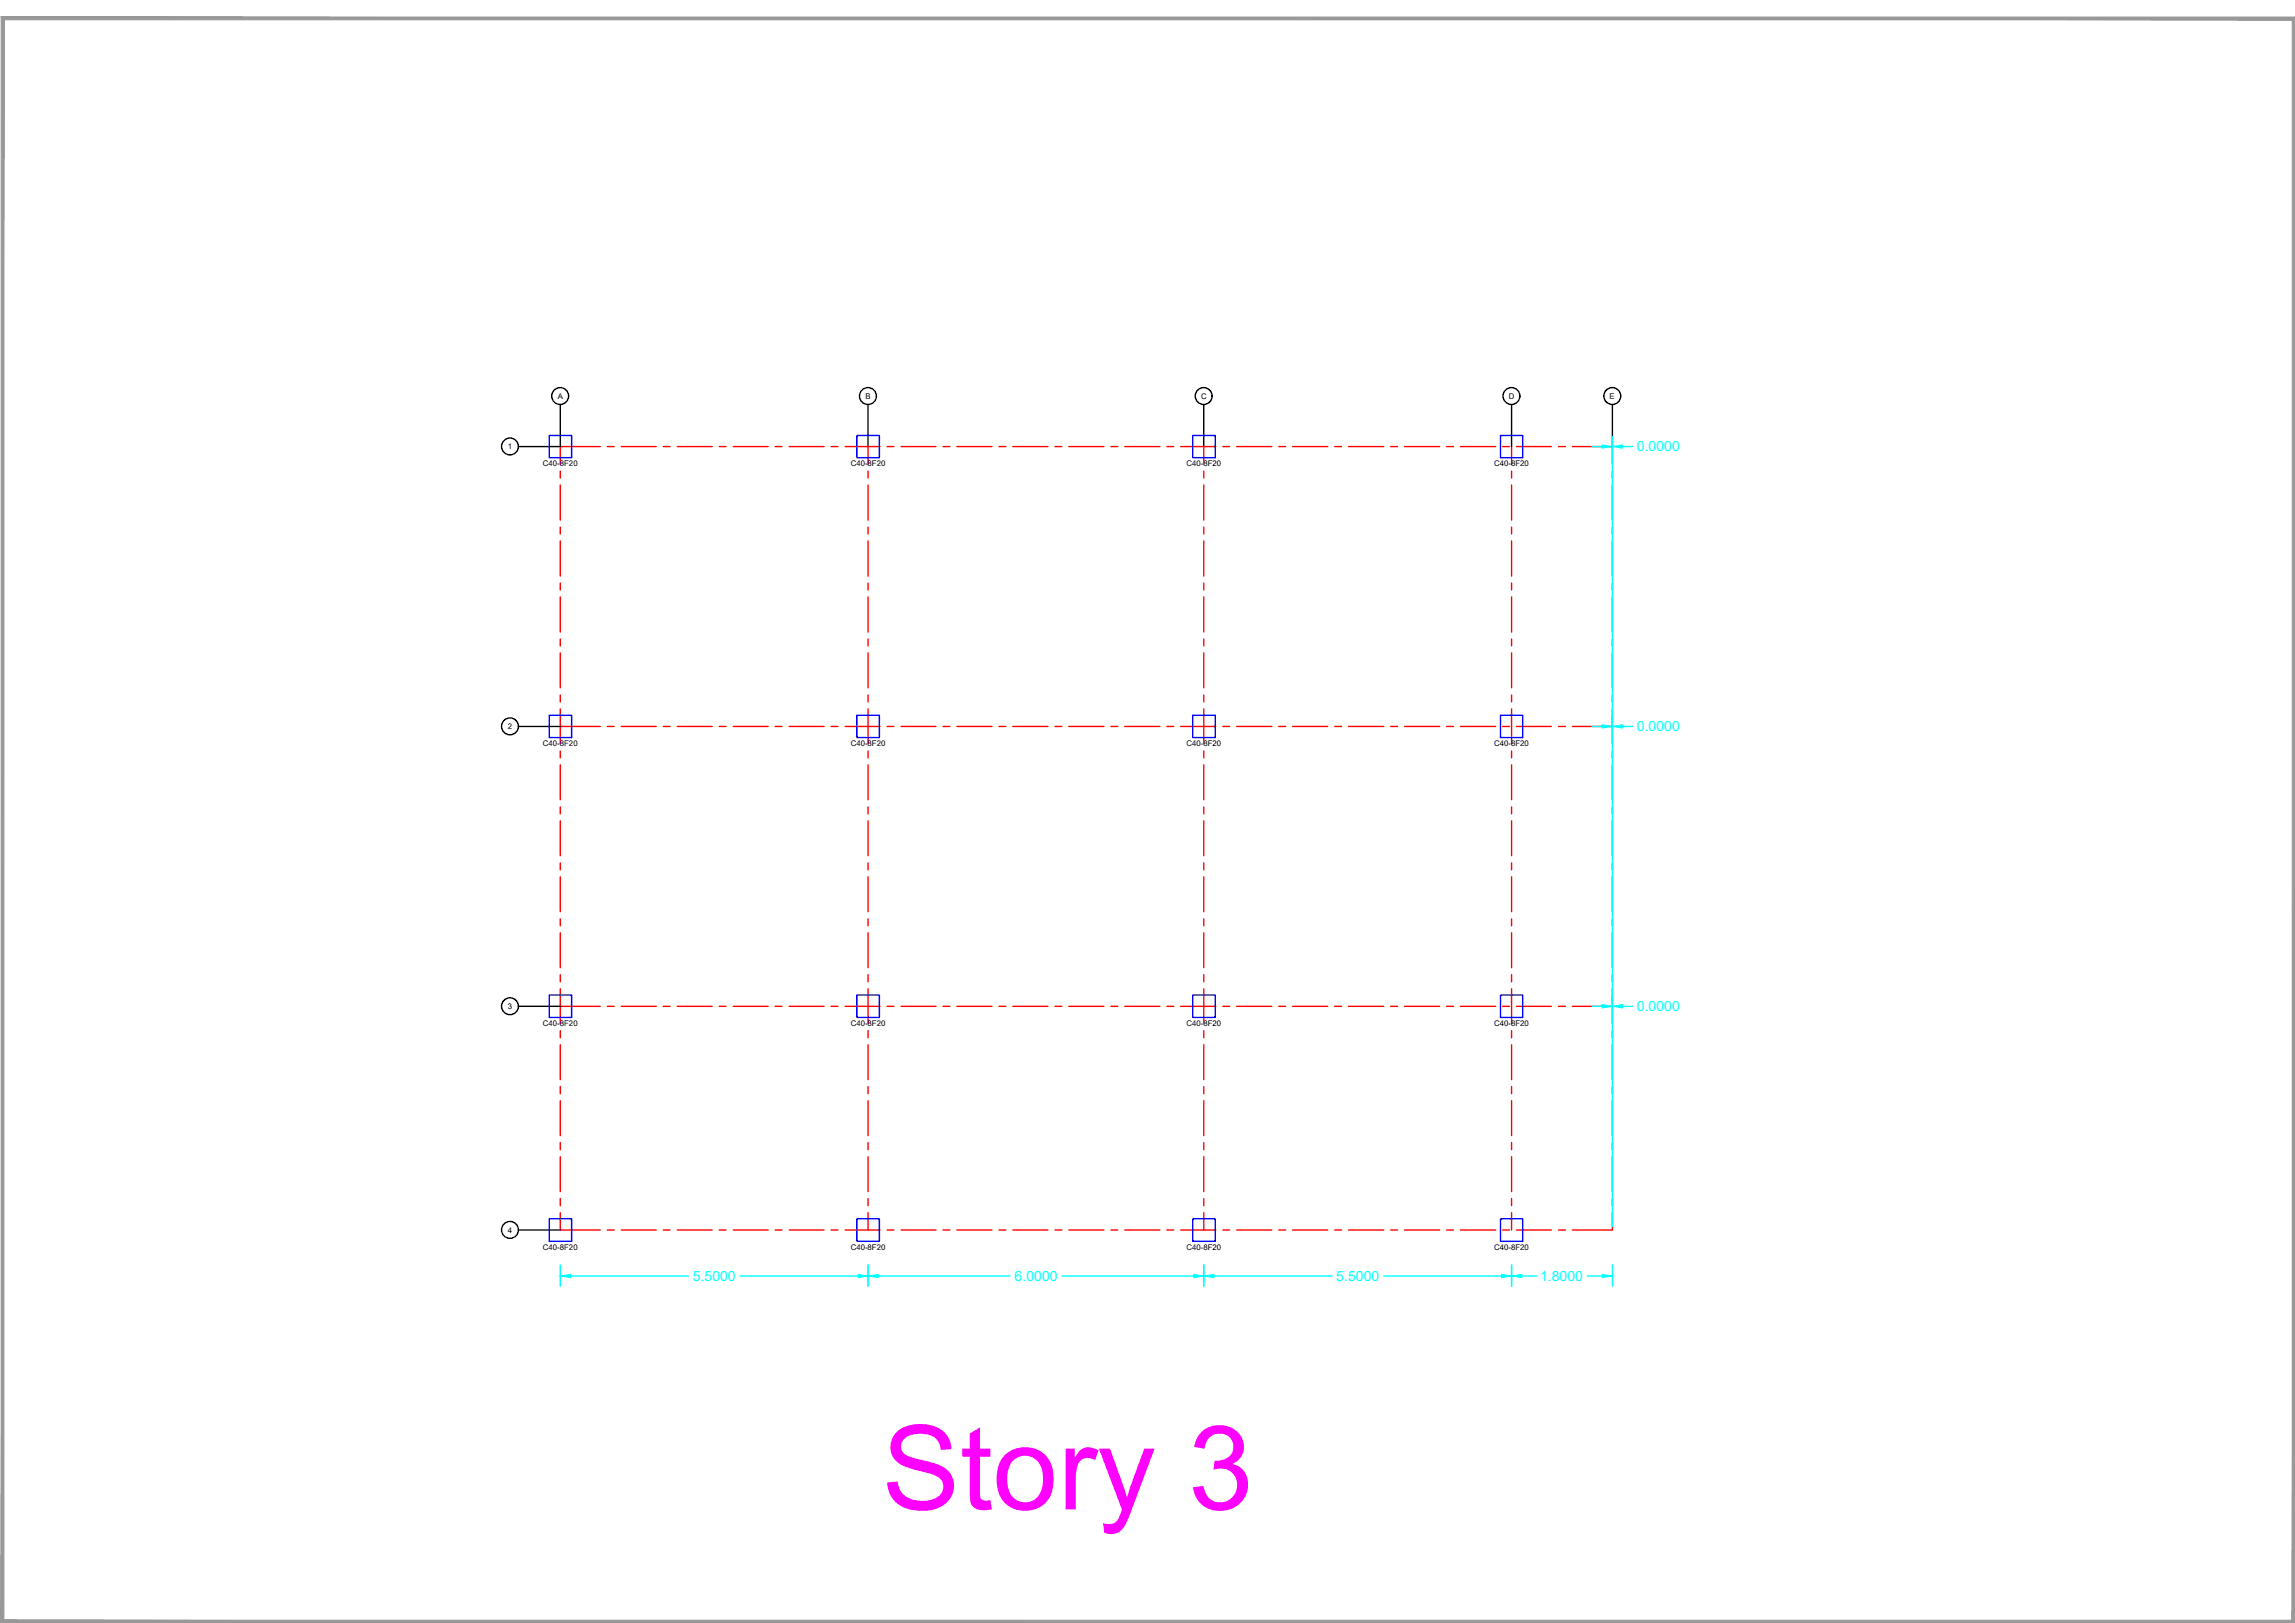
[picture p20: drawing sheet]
<svg xmlns="http://www.w3.org/2000/svg" width="420mm" height="297mm" viewBox="0 0 420 297" stroke-linecap="round" stroke-linejoin="round" font-family="sans-serif">
<defs><g id="words">
<text font-size="21.5" fill="#f0f" x="161.5" y="276.3">Story 3</text>
<g font-size="2.6" fill="#0ff">
<text x="299.7" y="82.6">0.0000</text>
<text x="299.7" y="133.8">0.0000</text>
<text x="299.7" y="185.1">0.0000</text>
<text x="126.8" y="234.4">5.5000</text>
<text x="185.8" y="234.4">6.0000</text>
<text x="244.6" y="234.4">5.5000</text>
<text x="281.9" y="234.4">1.8000</text>
</g>
<g font-size="1.4">
<text x="102.1" y="73">A</text>
<text x="158.5" y="73">B</text>
<text x="219.9" y="73">C</text>
<text x="276.2" y="73">D</text>
<text x="294.7" y="73">E</text>
<text x="93" y="82.2">1</text>
<text x="99.4" y="85.3">C40-8F20</text>
<text x="155.7" y="85.3">C40-8F20</text>
<text x="217.2" y="85.3">C40-8F20</text>
<text x="273.6" y="85.3">C40-8F20</text>
<text x="93" y="133.5">2</text>
<text x="99.4" y="136.6">C40-8F20</text>
<text x="155.7" y="136.6">C40-8F20</text>
<text x="217.2" y="136.6">C40-8F20</text>
<text x="273.6" y="136.6">C40-8F20</text>
<text x="93" y="184.7">3</text>
<text x="99.4" y="187.7">C40-8F20</text>
<text x="155.7" y="187.7">C40-8F20</text>
<text x="217.2" y="187.7">C40-8F20</text>
<text x="273.6" y="187.7">C40-8F20</text>
<text x="93" y="225.6">4</text>
<text x="99.4" y="228.7">C40-8F20</text>
<text x="155.7" y="228.7">C40-8F20</text>
<text x="217.2" y="228.7">C40-8F20</text>
<text x="273.6" y="228.7">C40-8F20</text>
</g>
</g></defs>
<!-- layer: Layer4 -->
<g fill="#989898" stroke="#989898" stroke-width=".18">
<path d="M419.7 3.6v292.9l.5-293.4zM420.2 3.1v293.9l-.5-.5z"/>
<path d="M.7 296.5l419.5 .5-.5-.5zM.7 296.5l419.5 .5h-420z"/>
<path d="M.7 3.6l-.5 293.4 .5-.5zM.2 3.1l.5 .5-.5 293.4z"/>
<path d="M.2 3.1l.5 .5h419zM.2 3.1h420l-.5 .5z"/>
</g>
<!-- layer: GRID -->
<g fill="none" stroke="#f00" stroke-width=".25">
<path d="M102.6 86.2v1.3M102.6 88.8v6.4M102.6 96.5v1.2M102.6 99v6.4M109.9 81.7h-7.3v3.2M111.2 81.7h1.2M113.7 81.7h6.4M121.4 81.7h1.3M124 81.7h6.4M131.7 81.7h1.2M134.2 81.7h6.4M141.9 81.7h1.3"/>
<path d="M144.5 81.7h6.4M152.1 81.7h1.3M154.7 81.7h6.4M158.9 81.7v3.2M158.9 86.2v1.3M158.9 88.8v6.4M158.9 96.5v1.2M158.9 99v6.4M162.4 81.7h1.3M165 81.7h6.4M172.6 81.7h1.3M175.2 81.7h6.4"/>
<path d="M182.9 81.7h1.3M185.4 81.7h6.5M193.1 81.7h1.3M195.7 81.7h6.4M203.4 81.7h1.2M205.9 81.7h6.4M213.6 81.7h1.3M216.2 81.7h6.4M220.4 81.7v3.2M220.4 86.2v1.3M220.4 88.8v6.4M220.4 96.5v1.2"/>
<path d="M220.4 99v6.4M223.9 81.7h1.2M226.4 81.7h6.4M234.1 81.7h1.3M236.6 81.7h6.5M244.3 81.7h1.3M246.9 81.7h6.4M254.6 81.7h1.3M257.1 81.7h6.5M264.8 81.7h1.3M267.4 81.7h6.4M275.1 81.7h1.3"/>
<path d="M276.7 81.7v3.2M276.7 86.2v1.3M276.7 88.8v6.4M276.7 96.5v1.2M276.7 99v6.4M277.6 81.7h6.4M285.3 81.7h1.3M287.9 81.7h7.3v3.2M295.2 86.2v1.3M295.2 88.8v6.4M295.2 96.5v1.2M295.2 99v6.4"/>
<path d="M102.6 106.7v1.3M102.6 109.2v6.5M102.6 117v1.2M102.6 119.5v6.4M158.9 106.7v1.3M158.9 109.2v6.5M158.9 117v1.2M158.9 119.5v6.4M220.4 106.7v1.3M220.4 109.2v6.5M220.4 117v1.2M220.4 119.5v6.4"/>
<path d="M276.7 106.7v1.3M276.7 109.2v6.5M276.7 117v1.2M276.7 119.5v6.4M295.2 106.7v1.3M295.2 109.2v6.5M295.2 117v1.2M295.2 119.5v6.4M102.6 127.2v1.3M102.6 129.7v6.4M102.6 137.4v1.3M102.6 140v6.4"/>
<path d="M102.6 133h7.3M111.2 133h1.2M113.7 133h6.4M121.4 133h1.3M124 133h6.4M131.7 133h1.2M134.2 133h6.4M141.9 133h1.3M144.5 133h6.4M152.1 133h1.3M154.7 133h6.4M158.9 127.2v1.3"/>
<path d="M158.9 129.7v6.4M158.9 137.4v1.3M158.9 140v6.4M162.4 133h1.3M165 133h6.4M172.6 133h1.3M175.2 133h6.4M182.9 133h1.3M185.4 133h6.5M193.1 133h1.3M195.7 133h6.4M203.4 133h1.2"/>
<path d="M205.9 133h6.4M213.6 133h1.3M216.2 133h6.4M220.4 127.2v1.3M220.4 129.7v6.4M220.4 137.4v1.3M220.4 140v6.4M223.9 133h1.2M226.4 133h6.4M234.1 133h1.3M236.6 133h6.5M244.3 133h1.3"/>
<path d="M246.9 133h6.4M254.6 133h1.3M257.1 133h6.5M264.8 133h1.3M267.4 133h6.4M275.1 133h1.3M276.7 127.2v1.3M276.7 129.7v6.4M276.7 137.4v1.3M276.7 140v6.4M277.6 133h6.4M285.3 133h1.3"/>
<path d="M287.9 133h7.3M295.2 127.2v1.3M295.2 129.7v6.4M295.2 137.4v1.3M295.2 140v6.4M102.6 147.7v1.3M102.6 150.2v6.4M102.6 157.9v1.3M158.9 147.7v1.3M158.9 150.2v6.4M158.9 157.9v1.3M220.4 147.7v1.3"/>
<path d="M220.4 150.2v6.4M220.4 157.9v1.3M276.7 147.7v1.3M276.7 150.2v6.4M276.7 157.9v1.3M295.2 147.7v1.3M295.2 150.2v6.4M295.2 157.9v1.3M102.6 160.5v6.4M102.6 168.2v1.2M102.6 170.7v6.4M102.6 178.4v1.3"/>
<path d="M158.9 160.5v6.4M158.9 168.2v1.2M158.9 170.7v6.4M158.9 178.4v1.3M220.4 160.5v6.4M220.4 168.2v1.2M220.4 170.7v6.4M220.4 178.4v1.3M276.7 160.5v6.4M276.7 168.2v1.2M276.7 170.7v6.4M276.7 178.4v1.3"/>
<path d="M295.2 160.5v6.4M295.2 168.2v1.2M295.2 170.7v6.4M295.2 178.4v1.3M102.6 181v6.4M102.6 188.6v1.3M102.6 191.2v6.4M102.6 198.9v1.3M102.6 184.2h7.3M111.2 184.2h1.2M113.7 184.2h6.4M121.4 184.2h1.3"/>
<path d="M124 184.2h6.4M131.7 184.2h1.2M134.2 184.2h6.4M141.9 184.2h1.3M144.5 184.2h6.4M152.1 184.2h1.3M154.7 184.2h6.4M158.9 181v6.4M158.9 188.6v1.3M158.9 191.2v6.4M158.9 198.9v1.3M162.4 184.2h1.3"/>
<path d="M165 184.2h6.4M172.6 184.2h1.3M175.2 184.2h6.4M182.9 184.2h1.3M185.4 184.2h6.5M193.1 184.2h1.3M195.7 184.2h6.4M203.4 184.2h1.2M205.9 184.2h6.4M213.6 184.2h1.3M216.2 184.2h6.4M220.4 181v6.4"/>
<path d="M220.4 188.6v1.3M220.4 191.2v6.4M220.4 198.9v1.3M223.9 184.2h1.2M226.4 184.2h6.4M234.1 184.2h1.3M236.6 184.2h6.5M244.3 184.2h1.3M246.9 184.2h6.4M254.6 184.2h1.3M257.1 184.2h6.5M264.8 184.2h1.3"/>
<path d="M267.4 184.2h6.4M275.1 184.2h1.3M276.7 181v6.4M276.7 188.6v1.3M276.7 191.2v6.4M276.7 198.9v1.3M277.6 184.2h6.4M285.3 184.2h1.3M287.9 184.2h7.3M295.2 181v6.4M295.2 188.6v1.3M295.2 191.2v6.4"/>
<path d="M295.2 198.9v1.3M102.6 201.5v6.3M102.6 209.1v1.3M102.6 211.7v6.4M102.6 219.4v1.3M158.9 201.5v6.3M158.9 209.1v1.3M158.9 211.7v6.4M158.9 219.4v1.3M220.4 201.5v6.3M220.4 209.1v1.3M220.4 211.7v6.4"/>
<path d="M220.4 219.4v1.3M276.7 201.5v6.3M276.7 209.1v1.3M276.7 211.7v6.4M276.7 219.4v1.3M295.2 201.5v6.3M295.2 209.1v1.3M295.2 211.7v6.4M295.2 219.4v1.3M102.6 221.9v3.2h7.3M111.2 225.1h1.2M113.7 225.1h6.4"/>
<path d="M121.4 225.1h1.3M124 225.1h6.4M131.7 225.1h1.2M134.2 225.1h6.4M141.9 225.1h1.3M144.5 225.1h6.4M152.1 225.1h1.3M154.7 225.1h6.4M158.9 221.9v3.2M162.4 225.1h1.3M165 225.1h6.4M172.6 225.1h1.3"/>
<path d="M175.2 225.1h6.4M182.9 225.1h1.3M185.4 225.1h6.5M193.1 225.1h1.3M195.7 225.1h6.4M203.4 225.1h1.2M205.9 225.1h6.4M213.6 225.1h1.3M216.2 225.1h6.4M220.4 221.9v3.2M223.9 225.1h1.2M226.4 225.1h6.4"/>
<path d="M234.1 225.1h1.3M236.6 225.1h6.5M244.3 225.1h1.3M246.9 225.1h6.4M254.6 225.1h1.3M257.1 225.1h6.5M264.8 225.1h1.3M267.4 225.1h6.4M275.1 225.1h1.3M276.7 221.9v3.2M277.6 225.1h6.4M285.3 225.1h1.3"/>
<path d="M295.2 221.9v3.2h-7.3"/>
</g>
<g fill="none" stroke="#000" stroke-width=".25">
<path d="M102.6 74.1v7.6h-7.7M158.9 74.1v7.6M220.4 74.1v7.6M276.7 74.1v7.6M295.2 74.1v7.6M94.9 133h7.7M94.9 184.2h7.7M94.9 225.1h7.7"/>
<circle cx="102.6" cy="72.5" r="1.55"/>
<circle cx="158.9" cy="72.5" r="1.55"/>
<circle cx="220.4" cy="72.5" r="1.55"/>
<circle cx="276.7" cy="72.5" r="1.55"/>
<circle cx="295.2" cy="72.5" r="1.55"/>
<circle cx="93.4" cy="81.7" r="1.55"/>
<circle cx="93.4" cy="132.9" r="1.55"/>
<circle cx="93.4" cy="184.2" r="1.55"/>
<circle cx="93.4" cy="225.1" r="1.55"/>
</g>
<!-- layer: DIMENSIONS -->
<g fill="none" stroke="#0ff" stroke-width=".25">
<path d="M291.5 81.7h1.8M295.2 81.1v-1.2v144.6M297 81.7h1.9M291.5 133h1.8M297 133h1.9M291.5 184.2h1.8M297 184.2h1.9M102.6 231.5v3.9M104.4 233.5h21.6M135.5 233.5h21.6M158.9 231.5v3.9M160.8 233.5h24.1"/>
<path d="M194.4 233.5h24.2M220.4 231.5v3.9M222.3 233.5h21.5M253.3 233.5h21.6M276.7 231.5v3.9M278.6 233.5h2.7M290.6 233.5h2.7M295.2 231.5v3.9"/>
</g>
<g fill="#0ff" stroke="#0ff" stroke-width=".18">
<path d="M102.6 233.5l1.8-.3v.6z"/>
<path d="M157.1 233.2l1.8 .3-1.8 .3z"/>
<path d="M158.9 233.5l1.9-.3v.6z"/>
<path d="M218.6 233.2l1.8 .3-1.8 .3z"/>
<path d="M220.4 233.5l1.9-.3v.6z"/>
<path d="M274.9 233.2l1.8 .3-1.8 .3z"/>
<path d="M276.7 233.5l1.9-.3v.6z"/>
<path d="M293.3 233.2l1.9 .3-1.9 .3z"/>
<path d="M293.3 183.8l1.9 .4-1.9 .3z"/>
<path d="M295.2 184.2l1.8-.4v.7z"/>
<path d="M293.3 132.7l1.9 .3-1.9 .3z"/>
<path d="M295.2 133l1.8-.3v.6z"/>
<path d="M293.3 81.4l1.9 .3-1.9 .3z"/>
<path d="M295.2 81.7l1.8-.3v.6z"/>
</g>
<!-- layer: COLS -->
<g fill="none" stroke="#00f" stroke-width=".25">
<path d="M100.5 79.7h4.1v4.1h-4.1zM156.9 79.7h4.1v4.1h-4.1zM218.4 79.7h4.1v4.1h-4.1zM274.7 79.7h4.1v4.1h-4.1zM100.5 130.9h4.1v4.1h-4.1zM156.9 130.9h4.1v4.1h-4.1zM218.4 130.9h4.1v4.1h-4.1zM274.7 130.9h4.1v4.1h-4.1zM100.5 182.1h4.1v4.1h-4.1zM156.9 182.1h4.1v4.1h-4.1zM218.4 182.1h4.1v4.1h-4.1zM274.7 182.1h4.1v4.1h-4.1z"/>
<path d="M100.5 223.1h4.1v4.1h-4.1zM156.9 223.1h4.1v4.1h-4.1zM218.4 223.1h4.1v4.1h-4.1zM274.7 223.1h4.1v4.1h-4.1z"/>
</g>
<use href="#words"/>
</svg>
